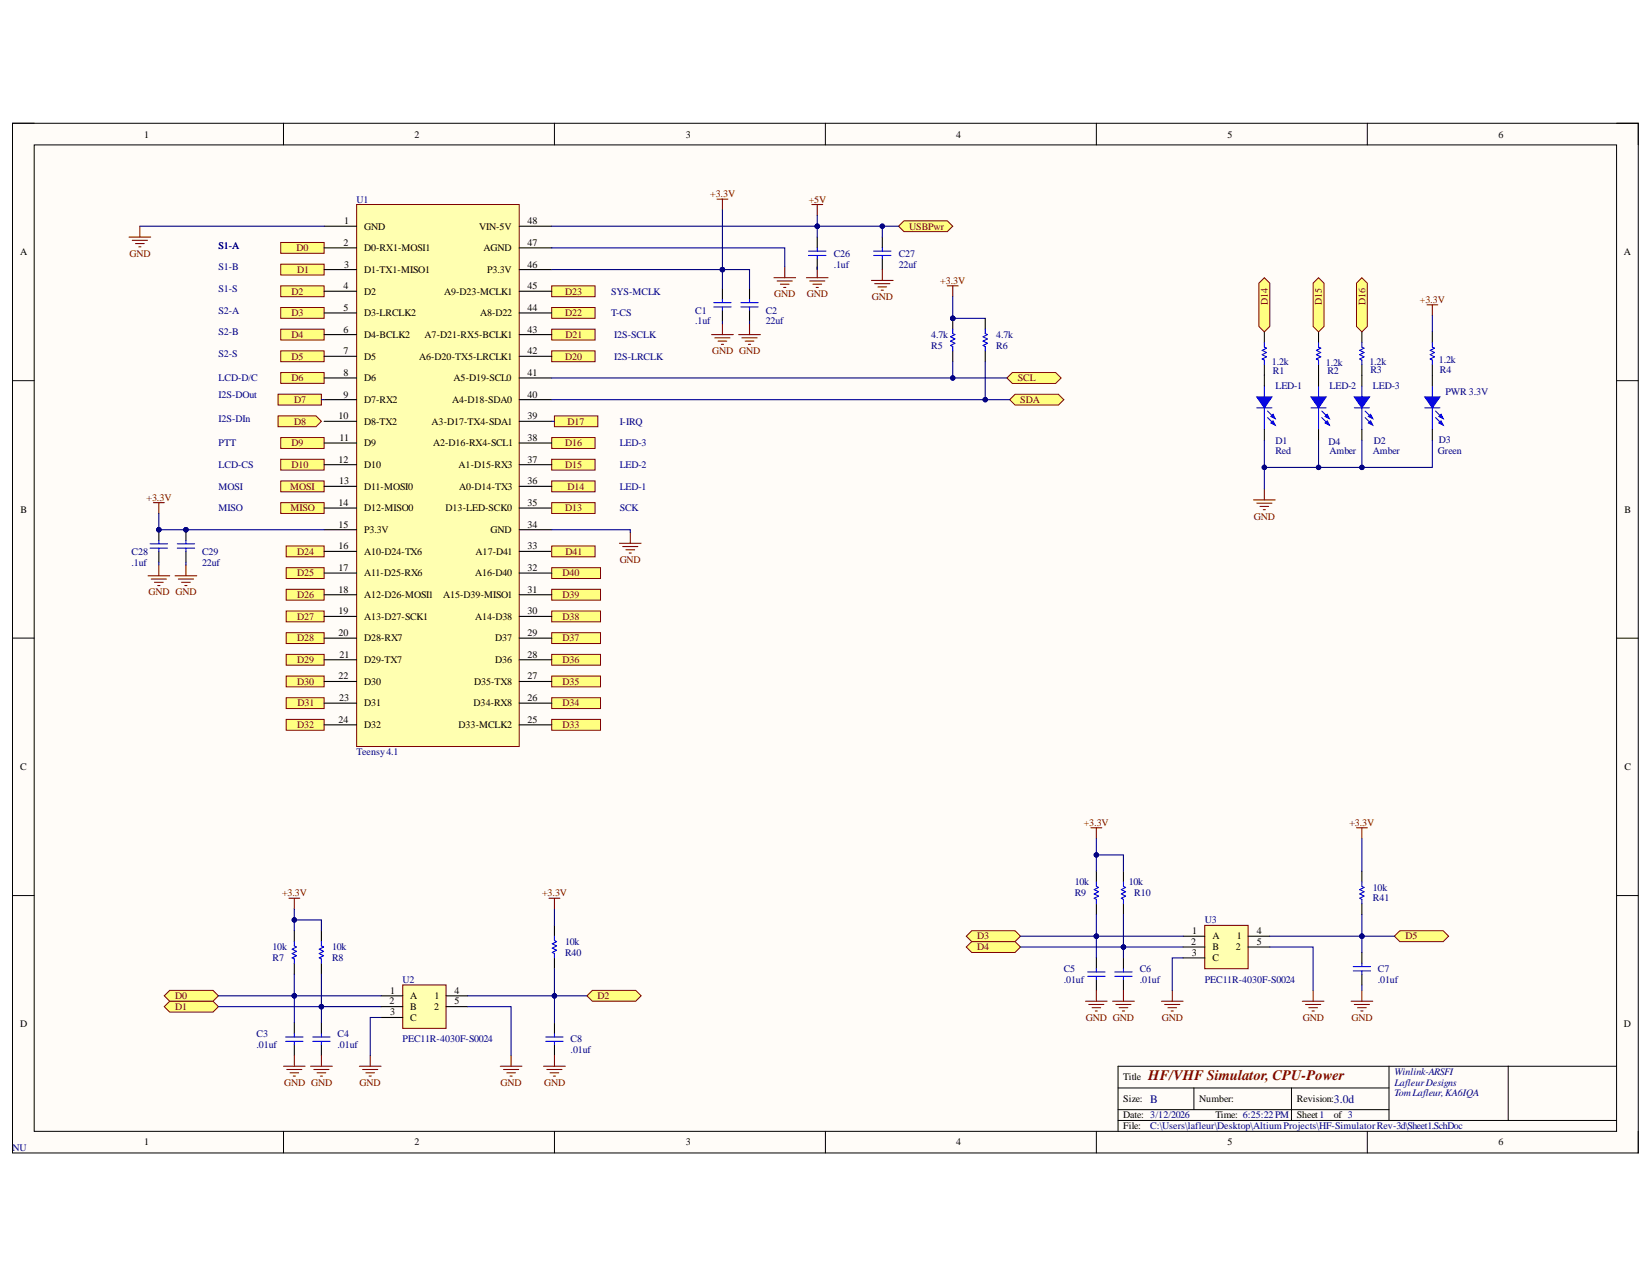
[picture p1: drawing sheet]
<svg xmlns="http://www.w3.org/2000/svg" width="279mm" height="216mm" viewBox="0 0 279 216" stroke-linecap="round" stroke-linejoin="round" font-family="sans-serif">
<defs><g id="words">
<text font-size="2.5" fill="#800000" x="194.2" y="182.7">HF/VHF Simulator, CPU-Power</text>
<g font-size="1.9" fill="#000080">
<text x="194.6" y="186.5">B</text>
<text x="225.6" y="186.5">3.0d</text>
</g>
<g font-size="1.7">
<text x="24.4" y="23.3">1</text>
<text x="70.1" y="23.3">2</text>
<text x="116" y="23.3">3</text>
<text x="161.7" y="23.3">4</text>
<text x="207.6" y="23.3">5</text>
<text x="253.4" y="23.3">6</text>
<text x="58.1" y="41.5">2</text>
<text x="58.2" y="37.9">1</text>
<text x="61.6" y="38.8">GND</text>
<text x="81" y="38.8">VIN-5V</text>
<text x="89.2" y="41.5">47</text>
<text x="89.2" y="37.9">48</text>
<text x="3.4" y="43.1">A</text>
<text x="58.2" y="45.2">3</text>
<text x="61.6" y="42.5">D0-RX1-MOSI1</text>
<text x="61.6" y="46.2">D1-TX1-MISO1</text>
<text x="81.8" y="42.5">AGND</text>
<text x="82.4" y="46.2">P3.3V</text>
<text x="89.2" y="45.2">46</text>
<text x="274.7" y="43.1">A</text>
<text x="58.1" y="48.9">4</text>
<text x="58.1" y="52.5">5</text>
<text x="61.6" y="49.8">D2</text>
<text x="61.6" y="53.5">D3-LRCLK2</text>
<text x="75.1" y="49.8">A9-D23-MCLK1</text>
<text x="81.2" y="53.5">A8-D22</text>
<text x="89.2" y="52.5">44</text>
<text x="89.2" y="48.9">45</text>
<text x="58.1" y="56.2">6</text>
<text x="58.1" y="59.9">7</text>
<text x="61.6" y="57.2">D4-BCLK2</text>
<text x="71.8" y="57.2">A7-D21-RX5-BCLK1</text>
<text x="89.2" y="59.9">42</text>
<text x="89.2" y="56.2">43</text>
<text x="58.1" y="63.5">8</text>
<text x="61.6" y="60.8">D5</text>
<text x="61.6" y="64.4">D6</text>
<text x="70.9" y="60.8">A6-D20-TX5-LRCLK1</text>
<text x="76.7" y="64.4">A5-D19-SCL0</text>
<text x="89.2" y="63.5">41</text>
<text x="57.3" y="70.9">10</text>
<text x="58.1" y="67.2">9</text>
<text x="61.6" y="68.2">D7-RX2</text>
<text x="61.6" y="71.8">D8-TX2</text>
<text x="73" y="71.8">A3-D17-TX4-SDA1</text>
<text x="76.5" y="68.2">A4-D18-SDA0</text>
<text x="89.2" y="70.9">39</text>
<text x="89.2" y="67.2">40</text>
<text x="57.4" y="74.5">11</text>
<text x="61.6" y="75.4">D9</text>
<text x="73.3" y="75.4">A2-D16-RX4-SCL1</text>
<text x="89.2" y="74.5">38</text>
<text x="57.3" y="78.2">12</text>
<text x="57.4" y="81.9">13</text>
<text x="61.6" y="79.2">D10</text>
<text x="61.6" y="82.8">D11-MOSI0</text>
<text x="77.6" y="79.2">A1-D15-RX3</text>
<text x="77.7" y="82.8">A0-D14-TX3</text>
<text x="89.2" y="81.9">36</text>
<text x="89.2" y="78.2">37</text>
<text x="3.5" y="86.7">B</text>
<text x="57.3" y="85.5">14</text>
<text x="57.3" y="89.2">15</text>
<text x="61.6" y="86.4">D12-MISO0</text>
<text x="75.4" y="86.4">D13-LED-SCK0</text>
<text x="89.2" y="89.2">34</text>
<text x="89.2" y="85.5">35</text>
<text x="274.7" y="86.7">B</text>
<text x="57.3" y="92.9">16</text>
<text x="61.6" y="90.2">P3.3V</text>
<text x="61.6" y="93.8">A10-D24-TX6</text>
<text x="80.4" y="93.8">A17-D41</text>
<text x="83" y="90.2">GND</text>
<text x="89.2" y="92.9">33</text>
<text x="57.3" y="96.5">17</text>
<text x="57.3" y="100.2">18</text>
<text x="61.6" y="97.4">A11-D25-RX6</text>
<text x="61.6" y="101.1">A12-D26-MOSI1</text>
<text x="74.9" y="101.1">A15-D39-MISO1</text>
<text x="80.4" y="97.4">A16-D40</text>
<text x="89.2" y="100.2">31</text>
<text x="89.2" y="96.5">32</text>
<text x="57.3" y="103.9">19</text>
<text x="57.3" y="107.5">20</text>
<text x="61.6" y="104.8">A13-D27-SCK1</text>
<text x="80.4" y="104.8">A14-D38</text>
<text x="89.2" y="107.5">29</text>
<text x="89.2" y="103.9">30</text>
<text x="57.4" y="111.2">21</text>
<text x="61.6" y="108.4">D28-RX7</text>
<text x="61.6" y="112.1">D29-TX7</text>
<text x="83.7" y="112.1">D36</text>
<text x="83.7" y="108.4">D37</text>
<text x="89.2" y="111.2">28</text>
<text x="57.3" y="114.8">22</text>
<text x="57.4" y="118.5">23</text>
<text x="61.6" y="115.8">D30</text>
<text x="61.6" y="119.4">D31</text>
<text x="80.1" y="119.4">D34-RX8</text>
<text x="80.2" y="115.8">D35-TX8</text>
<text x="89.2" y="118.5">26</text>
<text x="89.2" y="114.8">27</text>
<text x="57.3" y="122.2">24</text>
<text x="61.6" y="123.1">D32</text>
<text x="77.6" y="123.1">D33-MCLK2</text>
<text x="89.2" y="122.2">25</text>
<text x="3.4" y="130.2">C</text>
<text x="274.7" y="130.2">C</text>
<text x="201.5" y="159.8">2</text>
<text x="201.6" y="161.6">3</text>
<text x="201.7" y="157.9">1</text>
<text x="205" y="158.8">A</text>
<text x="205" y="160.7">B</text>
<text x="209" y="160.7">2</text>
<text x="209.2" y="158.8">1</text>
<text x="212.6" y="157.9">4</text>
<text x="212.6" y="159.8">5</text>
<text x="205" y="162.5">C</text>
<text x="3.4" y="173.7">D</text>
<text x="65.9" y="169.8">2</text>
<text x="66" y="168">1</text>
<text x="66" y="171.7">3</text>
<text x="69.4" y="168.9">A</text>
<text x="69.4" y="170.7">B</text>
<text x="69.4" y="172.6">C</text>
<text x="73.4" y="170.7">2</text>
<text x="73.5" y="168.9">1</text>
<text x="76.9" y="168">4</text>
<text x="76.9" y="169.8">5</text>
<text x="274.7" y="173.7">D</text>
<text x="190" y="182.7">Title</text>
<text x="190" y="186.3">Size:</text>
<text x="190" y="189.1">Date: 3/12/2026</text>
<text x="190" y="190.9">File:</text>
<text x="202.8" y="186.3">Number:</text>
<text x="205.5" y="189.1">Time: 6:25:22 PM</text>
<text x="219.3" y="186.3">Revision:</text>
<text x="219.3" y="189.1">Sheet1</text>
<text x="225.6" y="189.1">of 3</text>
<text x="24.4" y="193.7">1</text>
<text x="70.1" y="193.7">2</text>
<text x="116" y="193.7">3</text>
<text x="161.7" y="193.7">4</text>
<text x="207.6" y="193.7">5</text>
<text x="253.4" y="193.7">6</text>
</g>
<g font-size="1.7" fill="#000080">
<text x="60.3" y="34.3">U1</text>
<text x="37" y="42">S1-A</text>
<text x="37" y="45.7">S1-B</text>
<text x="141" y="43.4">C26</text>
<text x="141" y="45.2">.1uf</text>
<text x="152" y="43.4">C27</text>
<text x="152" y="45.2">22uf</text>
<text x="37" y="53">S2-A</text>
<text x="37" y="49.3">S1-S</text>
<text x="103.4" y="49.8">SYS-MCLK</text>
<text x="103.4" y="53.5">T-CS</text>
<text x="117.6" y="53">C1</text>
<text x="129.5" y="53">C2</text>
<text x="37" y="56.7">S2-B</text>
<text x="103.9" y="57.2">I2S-SCLK</text>
<text x="117.6" y="54.8">.1uf</text>
<text x="129.5" y="54.8">22uf</text>
<text x="157.5" y="58.9">R5</text>
<text x="157.5" y="57.2">4.7k</text>
<text x="168.5" y="58.9">R6</text>
<text x="168.5" y="57.2">4.7k</text>
<text x="37" y="60.3">S2-S</text>
<text x="37" y="64.4">LCD-D/C</text>
<text x="103.9" y="60.8">I2S-LRCLK</text>
<text x="215.1" y="61.7">1.2k</text>
<text x="215.3" y="63.3">R1</text>
<text x="215.7" y="65.8">LED-1</text>
<text x="224.2" y="61.8">1.2k</text>
<text x="224.5" y="63.3">R2</text>
<text x="224.8" y="65.8">LED-2</text>
<text x="231.6" y="61.7">1.2k</text>
<text x="231.8" y="63.1">R3</text>
<text x="232.2" y="65.8">LED-3</text>
<text x="243.4" y="61.4">1.2k</text>
<text x="243.5" y="63.1">R4</text>
<text x="37" y="71.3">I2S-DIn</text>
<text x="37" y="67.2">I2S-DOut</text>
<text x="104.8" y="71.8">I-IRQ</text>
<text x="244.5" y="66.7">PWR 3.3V</text>
<text x="37" y="75.4">PTT</text>
<text x="104.8" y="75.4">LED-3</text>
<text x="215.7" y="75">D1</text>
<text x="215.7" y="76.8">Red</text>
<text x="224.7" y="75.2">D4</text>
<text x="224.8" y="76.8">Amber</text>
<text x="232.2" y="76.8">Amber</text>
<text x="232.4" y="75">D2</text>
<text x="243.2" y="76.8">Green</text>
<text x="243.4" y="74.9">D3</text>
<text x="37" y="79.2">LCD-CS</text>
<text x="37" y="82.8">MOSI</text>
<text x="104.8" y="82.8">LED-1</text>
<text x="104.8" y="79.2">LED-2</text>
<text x="37" y="86.4">MISO</text>
<text x="104.8" y="86.4">SCK</text>
<text x="22.2" y="93.8">C28</text>
<text x="22.2" y="95.7">.1uf</text>
<text x="34.2" y="93.8">C29</text>
<text x="34.2" y="95.7">22uf</text>
<text x="60.3" y="127.7">Teensy4.1</text>
<text x="181.8" y="149.7">10k</text>
<text x="190.9" y="149.7">10k</text>
<text x="181.8" y="151.5">R9</text>
<text x="191.8" y="151.5">R10</text>
<text x="232.2" y="152.4">R41</text>
<text x="232.2" y="150.6">10k</text>
<text x="46.1" y="160.7">10k</text>
<text x="56.2" y="160.7">10k</text>
<text x="95.6" y="161.6">R40</text>
<text x="95.6" y="159.8">10k</text>
<text x="203.8" y="156.1">U3</text>
<text x="46.1" y="162.5">R7</text>
<text x="56.2" y="162.5">R8</text>
<text x="68.1" y="166.2">U2</text>
<text x="179.9" y="164.3">C5</text>
<text x="179.9" y="166.2">.01uf</text>
<text x="192.8" y="164.3">C6</text>
<text x="192.8" y="166.2">.01uf</text>
<text x="203.8" y="166.2">PEC11R-4030F-S0024</text>
<text x="233" y="164.3">C7</text>
<text x="233" y="166.2">.01uf</text>
<text x="43.4" y="175.3">C3</text>
<text x="43.4" y="177.2">.01uf</text>
<text x="57.1" y="175.3">C4</text>
<text x="57.1" y="177.2">.01uf</text>
<text x="68.1" y="176.2">PEC11R-4030F-S0024</text>
<text x="96.5" y="176.2">C8</text>
<text x="96.5" y="178.1">.01uf</text>
<text x="235.8" y="181.7">Winlink-ARSFI</text>
<text x="235.8" y="183.6">LafleurDesigns</text>
<text x="235.8" y="185.4">TomLafleur,KA6IQA</text>
<text x="194.6" y="190.9">C:\Users\lafleur\Desktop\AltiumProjects\HF-SimulatorRev-3d\Sheet1.SchDoc</text>
<text x="2.1" y="194.6">NU</text>
</g>
<g font-size="1.7" fill="#800000">
<text x="120.1" y="33.3">+3.3V</text>
<text x="136.8" y="34.3">+5V</text>
<text x="153.8" y="38.8">USBPwr</text>
<text x="21.9" y="43.4">GND</text>
<text x="50.2" y="42.5">D0</text>
<text x="50.2" y="46.2">D1</text>
<text x="159" y="48">+3.3V</text>
<text x="49.3" y="49.8">D2</text>
<text x="49.3" y="53.5">D3</text>
<text x="95.6" y="49.8">D23</text>
<text x="95.6" y="53.5">D22</text>
<text x="130.9" y="50.2">GND</text>
<text x="136.4" y="50.2">GND</text>
<text x="147.4" y="50.7">GND</text>
<text x="214.4" y="51.6" transform="rotate(-90 214.4 51.6)">D14</text>
<text x="223.6" y="51.5" transform="rotate(-90 223.6 51.5)">D15</text>
<text x="230.9" y="51.6" transform="rotate(-90 230.9 51.6)">D16</text>
<text x="240.1" y="51.2">+3.3V</text>
<text x="49.3" y="57.2">D4</text>
<text x="95.7" y="57.2">D21</text>
<text x="120.5" y="59.9">GND GND</text>
<text x="49.3" y="64.4">D6</text>
<text x="49.3" y="60.8">D5</text>
<text x="95.6" y="60.8">D20</text>
<text x="172.1" y="64.4">SCL</text>
<text x="49.7" y="68.2">D7</text>
<text x="49.7" y="71.8">D8</text>
<text x="96" y="71.8">D17</text>
<text x="172.6" y="68.2">SDA</text>
<text x="49.3" y="75.4">D9</text>
<text x="95.6" y="75.4">D16</text>
<text x="49.1" y="82.8">MOSI</text>
<text x="49.3" y="79.2">D10</text>
<text x="95.6" y="79.2">D15</text>
<text x="96" y="82.8">D14</text>
<text x="24.8" y="84.7">+3.3V</text>
<text x="49.1" y="86.4">MISO</text>
<text x="95.6" y="86.4">D13</text>
<text x="212.1" y="87.9">GND</text>
<text x="50.2" y="93.8">D24</text>
<text x="95.7" y="93.8">D41</text>
<text x="104.8" y="95.1">GND</text>
<text x="25.1" y="100.6">GND GND</text>
<text x="50.2" y="97.4">D25</text>
<text x="50.2" y="101.1">D26</text>
<text x="95.2" y="97.4">D40</text>
<text x="95.2" y="101.1">D39</text>
<text x="50.2" y="104.8">D27</text>
<text x="95.2" y="104.8">D38</text>
<text x="50.2" y="112.1">D29</text>
<text x="50.2" y="108.4">D28</text>
<text x="95.2" y="108.4">D37</text>
<text x="95.2" y="112.1">D36</text>
<text x="50.2" y="115.8">D30</text>
<text x="50.3" y="119.4">D31</text>
<text x="95.2" y="119.4">D34</text>
<text x="95.2" y="115.8">D35</text>
<text x="50.2" y="123.1">D32</text>
<text x="95.2" y="123.1">D33</text>
<text x="183.3" y="139.6">+3.3V</text>
<text x="228.2" y="139.6">+3.3V</text>
<text x="47.7" y="151.5">+3.3V</text>
<text x="91.7" y="151.5">+3.3V</text>
<text x="165.3" y="158.8">D3</text>
<text x="165.3" y="160.7">D4</text>
<text x="237.7" y="158.8">D5</text>
<text x="29.6" y="170.7">D1</text>
<text x="29.6" y="168.9">D0</text>
<text x="101.1" y="168.9">D2</text>
<text x="183.6" y="172.6">GND GND</text>
<text x="196.5" y="172.6">GND</text>
<text x="220.4" y="172.6">GND</text>
<text x="228.6" y="172.6">GND</text>
<text x="48" y="183.6">GND GND</text>
<text x="60.8" y="183.6">GND</text>
<text x="84.7" y="183.6">GND</text>
<text x="92" y="183.6">GND</text>
</g>
</g></defs>
<path d="M2.1 20.8h275v174.1h-275z" fill-rule="evenodd" fill="#fffcf8"/>
<path d="M2.1 20.8h275v174.1h-275z" fill="none" stroke="#000" stroke-width=".17"/>
<path d="M5.8 24.5h267.6v166.8h-267.6z" fill-rule="evenodd" fill="#fffcf8"/>
<g fill="none" stroke="#000" stroke-width=".17">
<path d="M2.1 20.8h3.7M5.8 24.5h267.6v166.8h-267.6zM47.9 20.8v3.7M93.8 20.8v3.7M139.6 20.8v3.7M185.4 20.8v3.7M231.3 20.8v3.7M273.4 20.8h3.7v3.7M2.1 64.4h3.7M273.4 64.4h3.7M2.1 107.9h3.7M273.4 107.9h3.7"/>
<path d="M2.1 151.4h3.7M273.4 151.4h3.7M48 191.3v3.6M93.8 191.3v3.6M139.6 191.3v3.6M185.4 191.3v3.6M189.1 183.9h45.8M189.1 189.4h84.3M189.1 187.6h45.8M201.9 183.9v3.7M218.4 183.9v5.5M231.3 191.3v3.6"/>
<path d="M234.9 180.3v9.1M255.1 180.3v9.1M273.4 180.3h-84.3v11M277.1 191.3v3.6"/>
</g>
<path d="M68.1 166.5h7.3v7.4h-7.3z" fill-rule="evenodd" fill="#ffffb0"/>
<path d="M68.1 166.5h7.3v7.4h-7.3z" fill="none" stroke="#800000" stroke-width=".18"/>
<path d="M64.4 168.4h3.7M64.4 170.2h3.7M64.4 172h3.7M75.4 168.4h3.7M75.4 170.2h3.7" fill="none" stroke="#000" stroke-width=".19"/>
<path d="M203.8 156.5h7.3v7.3h-7.3z" fill-rule="evenodd" fill="#ffffb0"/>
<path d="M203.8 156.5h7.3v7.3h-7.3z" fill="none" stroke="#800000" stroke-width=".18"/>
<path d="M200.1 158.3h3.7M211.1 158.3h3.7M200.1 160.1h3.7M200.1 162h3.7M211.1 160.1h3.7" fill="none" stroke="#000" stroke-width=".18"/>
<path d="M212.6 68.9h2.5M213.8 65.3v1.8M213.8 68.9v3.7" fill="none" stroke="#00f" stroke-width=".18"/>
<path d="M212.6 67.1h2.5l-1.3 1.8z" fill-rule="evenodd" fill="#00f"/>
<path d="M212.6 67.1h2.5l-1.3 1.8z" fill="none" stroke="#00f" stroke-width=".18"/>
<path d="M214.9 71.5l.4-.4 .4 .8z" fill-rule="evenodd" fill="#00f"/>
<path d="M214.9 71.5l.4-.4 .4 .8z" fill="none" stroke="#00f" stroke-width=".18"/>
<path d="M214.9 70.4l.4-.4 .4 .8z" fill-rule="evenodd" fill="#00f"/>
<path d="M213.8 57.9v.8l.4 .2-.7 .3 .7 .4-.7 .4 .7 .3-.7 .4 .3 .2v.7M214.4 69.5l1.1 1.1M214.4 70.6l1.1 1.1M214.9 70.4l.4-.4 .4 .8z" fill="none" stroke="#00f" stroke-width=".18"/>
<path d="M213.8 56.1v1.8M213.8 61.6v3.7M213.8 72.6v1.8" fill="none" stroke="#000" stroke-width=".18"/>
<path d="M212 84.5h3.7M212.6 85.1h2.5M213.1 85.6h1.5M213.7 86.2h.3M213.8 82.7v1.8" fill="none" stroke="#800000" stroke-width=".18"/>
<path d="M212.9 47.9l.9-.9 1 .9v7.3l-1 .9-.9-.9z" fill-rule="evenodd" fill="#ffff80"/>
<path d="M212.9 47.9l.9-.9 1 .9v7.3l-1 .9-.9-.9z" fill="none" stroke="#800000" stroke-width=".17"/>
<path d="M241 68.9h2.5M242.2 65.3v1.8M242.2 68.9v3.7" fill="none" stroke="#00f" stroke-width=".18"/>
<path d="M241 67.1h2.5l-1.3 1.8z" fill-rule="evenodd" fill="#00f"/>
<path d="M241 67.1h2.5l-1.3 1.8z" fill="none" stroke="#00f" stroke-width=".18"/>
<path d="M243.3 71.5l.4-.4 .4 .8z" fill-rule="evenodd" fill="#00f"/>
<path d="M243.3 71.5l.4-.4 .4 .8z" fill="none" stroke="#00f" stroke-width=".18"/>
<path d="M243.3 70.4l.4-.4 .4 .8z" fill-rule="evenodd" fill="#00f"/>
<path d="M242.2 57.9v.8l.4 .2-.7 .3 .7 .4-.7 .4 .7 .3-.7 .4 .3 .2v.7M229.1 68.9h2.5M230.3 65.3v1.8M230.3 68.9v3.7M242.8 69.5l1.1 1.1M242.8 70.6l1.1 1.1M243.3 70.4l.4-.4 .4 .8z" fill="none" stroke="#00f" stroke-width=".18"/>
<path d="M242.2 56.1v1.8M242.2 61.6v3.7M242.2 72.6v1.8" fill="none" stroke="#000" stroke-width=".18"/>
<path d="M241.3 51.5h1.9M242.2 51.5v1.9" fill="none" stroke="#800000" stroke-width=".18"/>
<path d="M229.1 67.1h2.5l-1.3 1.8z" fill-rule="evenodd" fill="#00f"/>
<path d="M229.1 67.1h2.5l-1.3 1.8z" fill="none" stroke="#00f" stroke-width=".18"/>
<path d="M231.4 71.5l.4-.4 .4 .8z" fill-rule="evenodd" fill="#00f"/>
<path d="M231.4 71.5l.4-.4 .4 .8z" fill="none" stroke="#00f" stroke-width=".18"/>
<path d="M231.4 70.4l.4-.4 .4 .8z" fill-rule="evenodd" fill="#00f"/>
<path d="M221.7 68.9h2.6M223 65.3v1.8M223 68.9v3.7M230.9 69.5l1.1 1.1M230.9 70.6l1.1 1.1M231.4 70.4l.4-.4 .4 .8z" fill="none" stroke="#00f" stroke-width=".18"/>
<path d="M230.3 63.4v1.9M230.3 72.6v1.8" fill="none" stroke="#000" stroke-width=".18"/>
<path d="M221.7 67.1h2.6l-1.3 1.8z" fill-rule="evenodd" fill="#00f"/>
<path d="M221.7 67.1h2.6l-1.3 1.8z" fill="none" stroke="#00f" stroke-width=".18"/>
<path d="M224.1 71.5l.4-.4 .3 .8z" fill-rule="evenodd" fill="#00f"/>
<path d="M224.1 71.5l.4-.4 .3 .8z" fill="none" stroke="#00f" stroke-width=".18"/>
<path d="M224.1 70.4l.4-.4 .3 .8z" fill-rule="evenodd" fill="#00f"/>
<path d="M223 57.9v.8l.4 .2-.8 .3 .8 .4-.8 .4 .8 .3-.8 .4 .4 .2v.7M230.3 57.9v.8l.4 .2-.7 .3 .7 .4-.7 .4 .7 .3-.7 .4 .3 .2v.7M223.6 69.5l1.1 1.1M223.6 70.6l1.1 1.1M224.1 70.4l.4-.4 .3 .8z" fill="none" stroke="#00f" stroke-width=".18"/>
<path d="M223 56.1v1.8M230.3 56.1v1.8M223 61.6v3.7M223 72.6v1.8M230.3 61.6v1.8" fill="none" stroke="#000" stroke-width=".18"/>
<path d="M222.1 47.9l.9-.9 .9 .9v7.3l-.9 .9-.9-.9z" fill-rule="evenodd" fill="#ffff80"/>
<path d="M222.1 47.9l.9-.9 .9 .9v7.3l-.9 .9-.9-.9z" fill="none" stroke="#800000" stroke-width=".17"/>
<path d="M230.3 47l1 .9v7.3l-1 .9-.9-.9v-7.3z" fill-rule="evenodd" fill="#ffff80"/>
<path d="M230.3 47l1 .9v7.3l-1 .9-.9-.9v-7.3z" fill="none" stroke="#800000" stroke-width=".17"/>
<path d="M171.2 63h7.4l.9 .9-.9 .9h-7.4l-.9-.9z" fill-rule="evenodd" fill="#ffff80"/>
<path d="M171.2 63h7.4l.9 .9-.9 .9h-7.4l-.9-.9z" fill="none" stroke="#800000" stroke-width=".17"/>
<path d="M170.8 67.6l.9-.9h7.3l.9 .9-.9 .9h-7.3z" fill-rule="evenodd" fill="#ffff80"/>
<path d="M170.8 67.6l.9-.9h7.3l.9 .9-.9 .9h-7.3z" fill="none" stroke="#800000" stroke-width=".17"/>
<path d="M27.8 170.2l.9-.9h7.3l.9 .9-.9 .9h-7.3z" fill-rule="evenodd" fill="#ffff80"/>
<path d="M27.8 170.2l.9-.9h7.3l.9 .9-.9 .9h-7.3z" fill="none" stroke="#800000" stroke-width=".17"/>
<path d="M99.3 168.4l.9-1h7.3l.9 1-.9 .9h-7.3z" fill-rule="evenodd" fill="#ffff80"/>
<path d="M99.3 168.4l.9-1h7.3l.9 1-.9 .9h-7.3z" fill="none" stroke="#800000" stroke-width=".17"/>
<path d="M164.3 157.4h7.4l.9 .9-.9 .9h-7.4l-.9-.9z" fill-rule="evenodd" fill="#ffff80"/>
<path d="M164.3 157.4h7.4l.9 .9-.9 .9h-7.4l-.9-.9z" fill="none" stroke="#800000" stroke-width=".17"/>
<path d="M28.7 167.4h7.3l.9 1-.9 .9h-7.3l-.9-.9z" fill-rule="evenodd" fill="#ffff80"/>
<path d="M28.7 167.4h7.3l.9 1-.9 .9h-7.3l-.9-.9z" fill="none" stroke="#800000" stroke-width=".17"/>
<g fill="none" stroke="#800000" stroke-width=".18">
<path d="M62.6 178.4v1.9M86.4 178.4v1.9M196.4 169.3h3.7M197 169.8h2.5M197.5 170.4h1.5M198.1 170.9h.3M198.3 167.4v1.9M220.3 169.3h3.6M220.8 169.8h2.6M221.4 170.4h1.4M221.9 170.9h.4M222.1 167.4v1.9"/>
<path d="M60.8 180.3h3.6M61.3 180.8h2.6M61.9 181.4h1.4M62.4 181.9h.4M84.6 180.3h3.7M85.2 180.8h2.5M85.7 181.4h1.5M86.3 181.9h.3"/>
</g>
<path d="M163.4 160.1l.9-.9h7.4l.9 .9-.9 .9h-7.4z" fill-rule="evenodd" fill="#ffff80"/>
<path d="M163.4 160.1l.9-.9h7.4l.9 .9-.9 .9h-7.4z" fill="none" stroke="#800000" stroke-width=".17"/>
<path d="M235.8 158.3l.9-.9h7.4l.9 .9-.9 .9h-7.4z" fill-rule="evenodd" fill="#ffff80"/>
<path d="M235.8 158.3l.9-.9h7.4l.9 .9-.9 .9h-7.4z" fill="none" stroke="#800000" stroke-width=".17"/>
<g fill="none" stroke="#000" stroke-width=".18">
<path d="M185.4 147.3v1.8M185.4 152.8v1.8M190 147.3v1.8M190 152.8v1.8M49.8 172.9v1.9M49.8 176.6v1.8M54.4 172.9v1.9M54.4 176.6v1.8M93.8 172.9v1.9M93.8 176.6v1.8M185.4 162v1.8M185.4 165.6v1.8"/>
<path d="M190 162v1.8M190 165.6v1.8M230.3 161v1.9M230.3 164.7v1.8"/>
</g>
<g fill="none" stroke="#00f" stroke-width=".18">
<path d="M185.4 149.1v.8l.4 .1-.7 .4 .7 .4-.7 .3 .7 .4-.7 .4 .3 .2v.7M190 149.1v.8l.4 .1-.8 .4 .8 .4-.8 .3 .8 .4-.8 .4 .4 .2v.7M48.3 176.1h2.9M48.3 175.3h2.9M49.8 174.8v.5M49.8 176.1v.5M52.9 176.1h2.9M52.9 175.3h2.9M54.4 174.8v.5M54.4 176.1v.5M92.3 176.1h2.9M92.3 175.3h2.9"/>
<path d="M93.8 174.8v.5M93.8 176.1v.5M184 165.1h2.9M184 164.3h2.9M185.4 163.8v.5M185.4 165.1v.5M188.5 165.1h3M188.5 164.3h3M190 163.8v.5M190 165.1v.5M228.9 164.1h2.9M228.9 163.4h2.9"/>
<path d="M230.3 162.9v.5M230.3 164.1v.6"/>
</g>
<g fill="none" stroke="#800000" stroke-width=".18">
<path d="M184.5 140h1.8M185.4 140v1.8M49.8 178.4v1.9M54.4 178.4v1.9M93.8 178.4v1.9M183.6 169.3h3.7M184.1 169.8h2.6M184.7 170.4h1.5M185.2 170.9h.4M185.4 167.4v1.9M188.2 169.3h3.6M188.7 169.8h2.6"/>
<path d="M189.3 170.4h1.4M189.8 170.9h.4M190 167.4v1.9M228.5 169.3h3.7M229.1 169.8h2.5M229.6 170.4h1.5M230.2 170.9h.3M230.3 167.4v1.9M48 180.3h3.6M48.5 180.8h2.6M49.1 181.4h1.4M49.6 181.9h.4"/>
<path d="M52.5 180.3h3.7M53.1 180.8h2.5M53.6 181.4h1.5M54.2 181.9h.3M91.9 180.3h3.7M92.5 180.8h2.6M93 181.4h1.5M93.6 181.9h.4"/>
</g>
<path d="M49.8 157.4v1.8M49.8 162.9v1.8" fill="none" stroke="#000" stroke-width=".19"/>
<path d="M49.8 159.2v.7l.3 .2-.7 .4 .7 .3-.7 .4 .7 .4-.7 .3 .4 .2v.8" fill="none" stroke="#00f" stroke-width=".19"/>
<path d="M48.9 151.9h1.8M49.8 151.9v1.8" fill="none" stroke="#800000" stroke-width=".19"/>
<circle cx="161.1" cy="53.8" r=".37" fill="#000080"/>
<circle cx="161.1" cy="53.8" r=".37" fill="none" stroke="#000080" stroke-width=".17"/>
<path d="M161.1 53.8v1.9M161.1 59.3v1.9" fill="none" stroke="#000" stroke-width=".19"/>
<circle cx="161.1" cy="53.8" r=".37" fill="#000080"/>
<circle cx="161.1" cy="53.8" r=".37" fill="none" stroke="#000080" stroke-width=".17"/>
<path d="M161.1 55.7v.7l.4 .2-.7 .3 .7 .4-.7 .4 .7 .3-.7 .4 .3 .2v.7M166.6 55.7v.7l.4 .2-.7 .3 .7 .4-.7 .4 .7 .3-.7 .4 .3 .2v.7" fill="none" stroke="#00f" stroke-width=".19"/>
<path d="M166.6 53.8v1.9M166.6 59.3v1.9" fill="none" stroke="#000" stroke-width=".19"/>
<path d="M160.2 48.3h1.9M161.1 48.3v1.9" fill="none" stroke="#800000" stroke-width=".19"/>
<path d="M152 38.2l.9-.9h7.3l.9 .9-.9 1h-7.3z" fill-rule="evenodd" fill="#ffff80"/>
<path d="M152 38.2l.9-.9h7.3l.9 .9-.9 1h-7.3z" fill="none" stroke="#800000" stroke-width=".17"/>
<path d="M54.4 157.4v1.8M93.8 156.4v1.9M54.4 162.9v1.8M93.8 161.9v1.9" fill="none" stroke="#000" stroke-width=".19"/>
<path d="M54.4 159.2v.7l.3 .2-.7 .4 .7 .3-.7 .4 .7 .4-.7 .3 .4 .2v.8M93.8 158.3v.7l.3 .2-.7 .4 .7 .3-.7 .4 .7 .4-.7 .3 .4 .2v.7" fill="none" stroke="#00f" stroke-width=".19"/>
<path d="M230.3 147.3v1.8M230.3 152.8v1.8" fill="none" stroke="#000" stroke-width=".18"/>
<path d="M230.3 149.1v.8l.4 .1-.7 .4 .7 .4-.7 .3 .7 .4-.7 .4 .3 .2v.7" fill="none" stroke="#00f" stroke-width=".18"/>
<path d="M23.7 38.2v1.9M21.8 40.1h3.7M22.4 40.6h2.5M22.9 41.2h1.5M23.5 41.7h.3M92.9 151.9h1.8M93.8 151.9v1.8" fill="none" stroke="#800000" stroke-width=".19"/>
<path d="M229.4 140h1.9M230.3 140v1.8" fill="none" stroke="#800000" stroke-width=".18"/>
<path d="M48.4 96h6.4v1.8h-6.4z" fill-rule="evenodd" fill="#ffff80"/>
<path d="M48.4 96h6.4v1.8h-6.4z" fill="none" stroke="#800000" stroke-width=".17"/>
<path d="M48.4 99.6h6.4v1.9h-6.4z" fill-rule="evenodd" fill="#ffff80"/>
<path d="M48.4 99.6h6.4v1.9h-6.4z" fill="none" stroke="#800000" stroke-width=".17"/>
<path d="M48.4 92.3h6.4v1.8h-6.4z" fill-rule="evenodd" fill="#ffff80"/>
<path d="M48.4 92.3h6.4v1.8h-6.4z" fill="none" stroke="#800000" stroke-width=".17"/>
<path d="M47.5 48.3h7.3v1.9h-7.3z" fill-rule="evenodd" fill="#ffff80"/>
<path d="M47.5 48.3h7.3v1.9h-7.3z" fill="none" stroke="#800000" stroke-width=".17"/>
<path d="M47.5 63h7.3v1.8h-7.3z" fill-rule="evenodd" fill="#ffff80"/>
<path d="M47.5 63h7.3v1.8h-7.3z" fill="none" stroke="#800000" stroke-width=".17"/>
<path d="M48.4 110.6h6.4v1.9h-6.4z" fill-rule="evenodd" fill="#ffff80"/>
<path d="M48.4 110.6h6.4v1.9h-6.4z" fill="none" stroke="#800000" stroke-width=".17"/>
<path d="M48.4 114.3h6.4v1.8h-6.4z" fill-rule="evenodd" fill="#ffff80"/>
<path d="M48.4 114.3h6.4v1.8h-6.4z" fill="none" stroke="#800000" stroke-width=".17"/>
<path d="M137.3 34.6h1.8M138.2 34.6v1.8" fill="none" stroke="#800000" stroke-width=".19"/>
<path d="M93.3 96h8.3v1.8h-8.3z" fill-rule="evenodd" fill="#ffff80"/>
<path d="M93.3 96h8.3v1.8h-8.3z" fill="none" stroke="#800000" stroke-width=".17"/>
<path d="M93.3 74h7.3v1.8h-7.3z" fill-rule="evenodd" fill="#ffff80"/>
<path d="M93.3 74h7.3v1.8h-7.3z" fill="none" stroke="#800000" stroke-width=".17"/>
<path d="M138.2 40.1v1.8M138.2 43.7v1.9" fill="none" stroke="#000" stroke-width=".19"/>
<path d="M136.8 43.2h2.9M136.8 42.5h2.9M138.2 41.9v.6M138.2 43.2v.5" fill="none" stroke="#00f" stroke-width=".19"/>
<path d="M136.4 47h3.7M136.9 47.5h2.6M137.5 48.1h1.5M138 48.6h.4M138.2 45.1v1.9" fill="none" stroke="#800000" stroke-width=".19"/>
<path d="M47.5 41h7.3v1.8h-7.3z" fill-rule="evenodd" fill="#ffff80"/>
<path d="M47.5 41h7.3v1.8h-7.3z" fill="none" stroke="#800000" stroke-width=".17"/>
<path d="M47.5 44.7h7.3v1.8h-7.3z" fill-rule="evenodd" fill="#ffff80"/>
<path d="M47.5 44.7h7.3v1.8h-7.3z" fill="none" stroke="#800000" stroke-width=".17"/>
<path d="M48.4 107h6.4v1.8h-6.4z" fill-rule="evenodd" fill="#ffff80"/>
<path d="M48.4 107h6.4v1.8h-6.4z" fill="none" stroke="#800000" stroke-width=".17"/>
<path d="M47.5 81.3h7.3v1.8h-7.3z" fill-rule="evenodd" fill="#ffff80"/>
<path d="M47.5 81.3h7.3v1.8h-7.3z" fill="none" stroke="#800000" stroke-width=".17"/>
<path d="M47.5 55.7h7.3v1.8h-7.3z" fill-rule="evenodd" fill="#ffff80"/>
<path d="M47.5 55.7h7.3v1.8h-7.3z" fill="none" stroke="#800000" stroke-width=".17"/>
<path d="M47.5 52h7.3v1.8h-7.3z" fill-rule="evenodd" fill="#ffff80"/>
<path d="M47.5 52h7.3v1.8h-7.3z" fill="none" stroke="#800000" stroke-width=".17"/>
<path d="M93.3 118h8.3v1.8h-8.3z" fill-rule="evenodd" fill="#ffff80"/>
<path d="M93.3 118h8.3v1.8h-8.3z" fill="none" stroke="#800000" stroke-width=".17"/>
<path d="M93.3 121.6h8.3v1.9h-8.3z" fill-rule="evenodd" fill="#ffff80"/>
<path d="M93.3 121.6h8.3v1.9h-8.3z" fill="none" stroke="#800000" stroke-width=".17"/>
<path d="M47.5 85h7.3v1.8h-7.3z" fill-rule="evenodd" fill="#ffff80"/>
<path d="M47.5 85h7.3v1.8h-7.3z" fill="none" stroke="#800000" stroke-width=".17"/>
<path d="M93.3 81.3h7.3v1.8h-7.3z" fill-rule="evenodd" fill="#ffff80"/>
<path d="M93.3 81.3h7.3v1.8h-7.3z" fill="none" stroke="#800000" stroke-width=".17"/>
<path d="M48.4 103.3h6.4v1.8h-6.4z" fill-rule="evenodd" fill="#ffff80"/>
<path d="M48.4 103.3h6.4v1.8h-6.4z" fill="none" stroke="#800000" stroke-width=".17"/>
<path d="M47.5 74h7.3v1.8h-7.3z" fill-rule="evenodd" fill="#ffff80"/>
<path d="M47.5 74h7.3v1.8h-7.3z" fill="none" stroke="#800000" stroke-width=".17"/>
<path d="M47.5 77.6h7.3v1.9h-7.3z" fill-rule="evenodd" fill="#ffff80"/>
<path d="M47.5 77.6h7.3v1.9h-7.3z" fill="none" stroke="#800000" stroke-width=".17"/>
<path d="M93.3 99.6h8.3v1.9h-8.3z" fill-rule="evenodd" fill="#ffff80"/>
<path d="M93.3 99.6h8.3v1.9h-8.3z" fill="none" stroke="#800000" stroke-width=".17"/>
<path d="M93.3 48.3h7.3v1.9h-7.3z" fill-rule="evenodd" fill="#ffff80"/>
<path d="M93.3 48.3h7.3v1.9h-7.3z" fill="none" stroke="#800000" stroke-width=".17"/>
<path d="M93.3 52h7.3v1.8h-7.3z" fill-rule="evenodd" fill="#ffff80"/>
<path d="M93.3 52h7.3v1.8h-7.3z" fill="none" stroke="#800000" stroke-width=".17"/>
<path d="M93.3 55.7h7.3v1.8h-7.3z" fill-rule="evenodd" fill="#ffff80"/>
<path d="M93.3 55.7h7.3v1.8h-7.3z" fill="none" stroke="#800000" stroke-width=".17"/>
<path d="M93.3 59.3h7.3v1.9h-7.3z" fill-rule="evenodd" fill="#ffff80"/>
<path d="M93.3 59.3h7.3v1.9h-7.3z" fill="none" stroke="#800000" stroke-width=".17"/>
<path d="M93.3 103.3h8.3v1.8h-8.3z" fill-rule="evenodd" fill="#ffff80"/>
<path d="M93.3 103.3h8.3v1.8h-8.3z" fill="none" stroke="#800000" stroke-width=".17"/>
<path d="M93.3 107h8.3v1.8h-8.3z" fill-rule="evenodd" fill="#ffff80"/>
<path d="M93.3 107h8.3v1.8h-8.3z" fill="none" stroke="#800000" stroke-width=".17"/>
<path d="M93.3 110.6h8.3v1.9h-8.3z" fill-rule="evenodd" fill="#ffff80"/>
<path d="M93.3 110.6h8.3v1.9h-8.3z" fill="none" stroke="#800000" stroke-width=".17"/>
<path d="M48.4 118h6.4v1.8h-6.4z" fill-rule="evenodd" fill="#ffff80"/>
<path d="M48.4 118h6.4v1.8h-6.4z" fill="none" stroke="#800000" stroke-width=".17"/>
<path d="M47.5 59.3h7.3v1.9h-7.3z" fill-rule="evenodd" fill="#ffff80"/>
<path d="M47.5 59.3h7.3v1.9h-7.3z" fill="none" stroke="#800000" stroke-width=".17"/>
<path d="M47 66.7h7.4v1.8h-7.4z" fill-rule="evenodd" fill="#ffff80"/>
<path d="M47 66.7h7.4v1.8h-7.4z" fill="none" stroke="#800000" stroke-width=".17"/>
<path d="M47 70.3h6.4l1 .9-1 .9h-6.4z" fill-rule="evenodd" fill="#ffff80"/>
<path d="M47 70.3h6.4l1 .9-1 .9h-6.4z" fill="none" stroke="#800000" stroke-width=".17"/>
<path d="M93.3 77.6h7.3v1.9h-7.3z" fill-rule="evenodd" fill="#ffff80"/>
<path d="M93.3 77.6h7.3v1.9h-7.3z" fill="none" stroke="#800000" stroke-width=".17"/>
<path d="M93.8 70.3h7.3v1.8h-7.3z" fill-rule="evenodd" fill="#ffff80"/>
<path d="M93.8 70.3h7.3v1.8h-7.3z" fill="none" stroke="#800000" stroke-width=".17"/>
<path d="M93.3 114.3h8.3v1.8h-8.3z" fill-rule="evenodd" fill="#ffff80"/>
<path d="M93.3 114.3h8.3v1.8h-8.3z" fill="none" stroke="#800000" stroke-width=".17"/>
<path d="M48.4 121.6h6.4v1.9h-6.4z" fill-rule="evenodd" fill="#ffff80"/>
<path d="M48.4 121.6h6.4v1.9h-6.4z" fill="none" stroke="#800000" stroke-width=".17"/>
<path d="M149.2 40.1v1.8M149.2 43.7v1.9" fill="none" stroke="#000" stroke-width=".19"/>
<path d="M147.8 43.2h2.9M147.8 42.5h2.9M149.2 41.9v.6M149.2 43.2v.5" fill="none" stroke="#00f" stroke-width=".19"/>
<path d="M147.4 47.4h3.7M147.9 48h2.6M148.5 48.5h1.5M149 49.1h.4M149.2 45.6v1.8" fill="none" stroke="#800000" stroke-width=".19"/>
<path d="M60.3 34.6h27.5v91.6h-27.5z" fill-rule="evenodd" fill="#ffffb0"/>
<path d="M60.3 34.6h27.5v91.6h-27.5z" fill="none" stroke="#800000" stroke-width=".17"/>
<g fill="none" stroke="#000" stroke-width=".19">
<path d="M54.8 38.2h5.5M87.8 38.2h5.5M54.8 41.9h5.5M54.8 45.6h5.5M54.8 49.2h5.5M54.8 52.9h5.5M54.8 56.6h5.5M87.8 41.9h5.5M87.8 45.6h5.5M87.8 49.2h5.5M87.8 52.9h5.5M87.8 56.6h5.5"/>
<path d="M122.2 48.8v1.8M122.2 52.4v1.9M126.8 48.8v1.8M126.8 52.4v1.9M54.8 60.2h5.5M54.8 63.9h5.5M54.8 67.6h5.5M54.8 71.2h5.5M54.8 74.9h5.5M54.8 78.6h5.5M87.8 60.2h5.5M87.8 63.9h5.5"/>
<path d="M87.8 67.6h5.5M87.8 71.2h5.5M87.8 74.9h5.5M87.8 78.6h5.5M54.8 82.2h5.5M54.8 85.9h5.5M54.8 89.6h5.5M54.8 93.2h5.5M54.8 96.9h5.5M87.8 82.2h5.5M87.8 85.9h5.5M87.8 89.6h5.5"/>
<path d="M87.8 93.2h5.5M87.8 96.9h5.5M54.8 100.6h5.5M54.8 104.2h5.5M54.8 107.9h5.5M54.8 111.5h5.5M54.8 115.2h5.5M54.8 118.9h5.5M87.8 100.6h5.5M87.8 104.2h5.5M87.8 107.9h5.5M87.8 111.5h5.5"/>
<path d="M87.8 115.2h5.5M87.8 118.9h5.5M54.8 122.5h5.5M87.8 122.5h5.5"/>
</g>
<g fill="none" stroke="#800000" stroke-width=".19">
<path d="M121.3 33.7h1.8M122.2 33.7v1.8M120.4 56.6h3.6M120.9 57.1h2.6M121.5 57.7h1.4M122 58.2h.4M122.2 54.7v1.9M124.9 56.6h3.7M125.5 57.1h2.5M126 57.7h1.5M126.6 58.2h.3M126.8 54.7v1.9"/>
<path d="M130.9 47h3.7M131.4 47.5h2.6M132 48.1h1.5M132.5 48.6h.4M132.7 45.1v1.9M25.9 85h1.9M26.9 85v1.8M104.8 91.9h3.6M105.3 92.4h2.6M105.9 93h1.4M106.4 93.5h.4M106.6 90v1.9"/>
</g>
<path d="M120.7 51.9h3M120.7 51.2h3M122.2 50.6v.6M122.2 51.9v.5M125.3 51.9h2.9M125.3 51.2h2.9M126.8 50.6v.6M126.8 51.9v.5" fill="none" stroke="#00f" stroke-width=".19"/>
<path d="M93.3 85h7.3v1.8h-7.3z" fill-rule="evenodd" fill="#ffff80"/>
<path d="M93.3 85h7.3v1.8h-7.3z" fill="none" stroke="#800000" stroke-width=".17"/>
<circle cx="26.9" cy="89.6" r=".37" fill="#000080"/>
<circle cx="26.9" cy="89.6" r=".37" fill="none" stroke="#000080" stroke-width=".17"/>
<path d="M26.9 89.6v1.8" fill="none" stroke="#000" stroke-width=".19"/>
<circle cx="26.9" cy="89.6" r=".37" fill="#000080"/>
<circle cx="26.9" cy="89.6" r=".37" fill="none" stroke="#000080" stroke-width=".17"/>
<path d="M26.9 93.2v1.9" fill="none" stroke="#000" stroke-width=".19"/>
<path d="M25.4 92.7h2.9M25.4 91.9h2.9M26.9 91.4v.5M26.9 92.7v.5" fill="none" stroke="#00f" stroke-width=".19"/>
<circle cx="31.4" cy="89.6" r=".37" fill="#000080"/>
<circle cx="31.4" cy="89.6" r=".37" fill="none" stroke="#000080" stroke-width=".17"/>
<path d="M31.4 89.6v1.8" fill="none" stroke="#000" stroke-width=".19"/>
<circle cx="31.4" cy="89.6" r=".37" fill="#000080"/>
<circle cx="31.4" cy="89.6" r=".37" fill="none" stroke="#000080" stroke-width=".17"/>
<path d="M31.4 93.2v1.9" fill="none" stroke="#000" stroke-width=".19"/>
<path d="M30 92.7h2.9M30 91.9h2.9M31.4 91.4v.5M31.4 92.7v.5" fill="none" stroke="#00f" stroke-width=".19"/>
<path d="M25 97.3h3.7M25.6 97.9h2.5M26.1 98.4h1.5M26.7 99h.3M26.9 95.5v1.8M29.6 97.3h3.7M30.2 97.9h2.5M30.7 98.4h1.5M31.3 99h.3M31.4 95.5v1.8" fill="none" stroke="#800000" stroke-width=".19"/>
<path d="M93.3 92.3h7.3v1.8h-7.3z" fill-rule="evenodd" fill="#ffff80"/>
<path d="M93.3 92.3h7.3v1.8h-7.3z" fill="none" stroke="#800000" stroke-width=".17"/>
<path d="M230.3 166.5v.9" fill="none" stroke="#000080" stroke-width=".18"/>
<path d="M49.8 155.5h4.6v1.9" fill="none" stroke="#000080" stroke-width=".19"/>
<circle cx="49.8" cy="155.5" r=".37" fill="#000080"/>
<circle cx="49.8" cy="155.5" r=".37" fill="none" stroke="#000080" stroke-width=".17"/>
<path d="M54.4 170.2h10" fill="none" stroke="#000080" stroke-width=".19"/>
<circle cx="54.4" cy="170.2" r=".37" fill="#000080"/>
<circle cx="54.4" cy="170.2" r=".37" fill="none" stroke="#000080" stroke-width=".17"/>
<path d="M64.4 172h-1.8v6.4M79.1 170.2h7.3v8.2" fill="none" stroke="#000080" stroke-width=".18"/>
<path d="M79.1 168.4h20.2" fill="none" stroke="#000080" stroke-width=".19"/>
<circle cx="93.8" cy="168.4" r=".37" fill="#000080"/>
<circle cx="93.8" cy="168.4" r=".37" fill="none" stroke="#000080" stroke-width=".17"/>
<path d="M161.1 53.8h5.5" fill="none" stroke="#000080" stroke-width=".19"/>
<circle cx="161.1" cy="53.8" r=".37" fill="#000080"/>
<circle cx="161.1" cy="53.8" r=".37" fill="none" stroke="#000080" stroke-width=".17"/>
<path d="M185.4 158.3h14.7" fill="none" stroke="#000080" stroke-width=".18"/>
<circle cx="185.4" cy="158.3" r=".37" fill="#000080"/>
<circle cx="185.4" cy="158.3" r=".37" fill="none" stroke="#000080" stroke-width=".17"/>
<path d="M185.4 144.5h4.6v2.8" fill="none" stroke="#000080" stroke-width=".18"/>
<circle cx="185.4" cy="144.5" r=".37" fill="#000080"/>
<circle cx="185.4" cy="144.5" r=".37" fill="none" stroke="#000080" stroke-width=".17"/>
<path d="M200.1 160.1h-10.1v1.9" fill="none" stroke="#000080" stroke-width=".18"/>
<circle cx="190" cy="160.1" r=".37" fill="#000080"/>
<circle cx="190" cy="160.1" r=".37" fill="none" stroke="#000080" stroke-width=".17"/>
<path d="M242.2 74.4v4.6h-28.4M200.1 162h-1.8v5.4" fill="none" stroke="#000080" stroke-width=".18"/>
<circle cx="213.8" cy="79" r=".37" fill="#000080"/>
<circle cx="213.8" cy="79" r=".37" fill="none" stroke="#000080" stroke-width=".17"/>
<circle cx="223" cy="79" r=".37" fill="#000080"/>
<circle cx="223" cy="79" r=".37" fill="none" stroke="#000080" stroke-width=".17"/>
<circle cx="230.3" cy="79" r=".37" fill="#000080"/>
<circle cx="230.3" cy="79" r=".37" fill="none" stroke="#000080" stroke-width=".17"/>
<path d="M214.8 158.3h21M214.8 160.1h7.3v7.3" fill="none" stroke="#000080" stroke-width=".18"/>
<circle cx="230.3" cy="158.3" r=".37" fill="#000080"/>
<circle cx="230.3" cy="158.3" r=".37" fill="none" stroke="#000080" stroke-width=".17"/>
<path d="M49.8 168.4v4.5" fill="none" stroke="#000080" stroke-width=".18"/>
<circle cx="49.8" cy="168.4" r=".37" fill="#000080"/>
<circle cx="49.8" cy="168.4" r=".37" fill="none" stroke="#000080" stroke-width=".17"/>
<path d="M49.8 164.7v3.7" fill="none" stroke="#000080" stroke-width=".19"/>
<circle cx="49.8" cy="168.4" r=".37" fill="#000080"/>
<circle cx="49.8" cy="168.4" r=".37" fill="none" stroke="#000080" stroke-width=".17"/>
<path d="M49.8 153.7v3.7" fill="none" stroke="#000080" stroke-width=".19"/>
<circle cx="49.8" cy="155.5" r=".37" fill="#000080"/>
<circle cx="49.8" cy="155.5" r=".37" fill="none" stroke="#000080" stroke-width=".17"/>
<path d="M54.4 164.7v5.5" fill="none" stroke="#000080" stroke-width=".19"/>
<circle cx="54.4" cy="170.2" r=".37" fill="#000080"/>
<circle cx="54.4" cy="170.2" r=".37" fill="none" stroke="#000080" stroke-width=".17"/>
<path d="M93.8 168.4v4.5" fill="none" stroke="#000080" stroke-width=".18"/>
<circle cx="93.8" cy="168.4" r=".37" fill="#000080"/>
<circle cx="93.8" cy="168.4" r=".37" fill="none" stroke="#000080" stroke-width=".17"/>
<path d="M161.1 50.2v3.6" fill="none" stroke="#000080" stroke-width=".19"/>
<circle cx="161.1" cy="53.8" r=".37" fill="#000080"/>
<circle cx="161.1" cy="53.8" r=".37" fill="none" stroke="#000080" stroke-width=".17"/>
<path d="M185.4 154.6v3.7" fill="none" stroke="#000080" stroke-width=".18"/>
<circle cx="185.4" cy="158.3" r=".37" fill="#000080"/>
<circle cx="185.4" cy="158.3" r=".37" fill="none" stroke="#000080" stroke-width=".17"/>
<path d="M185.4 141.8v5.5" fill="none" stroke="#000080" stroke-width=".18"/>
<circle cx="185.4" cy="144.5" r=".37" fill="#000080"/>
<circle cx="185.4" cy="144.5" r=".37" fill="none" stroke="#000080" stroke-width=".17"/>
<path d="M190 154.6v5.5" fill="none" stroke="#000080" stroke-width=".18"/>
<circle cx="190" cy="160.1" r=".37" fill="#000080"/>
<circle cx="190" cy="160.1" r=".37" fill="none" stroke="#000080" stroke-width=".17"/>
<path d="M213.8 74.4v8.3" fill="none" stroke="#000080" stroke-width=".18"/>
<circle cx="213.8" cy="79" r=".37" fill="#000080"/>
<circle cx="213.8" cy="79" r=".37" fill="none" stroke="#000080" stroke-width=".17"/>
<path d="M223 74.4v4.6" fill="none" stroke="#000080" stroke-width=".18"/>
<circle cx="223" cy="79" r=".37" fill="#000080"/>
<circle cx="223" cy="79" r=".37" fill="none" stroke="#000080" stroke-width=".17"/>
<path d="M230.3 74.4v4.6" fill="none" stroke="#000080" stroke-width=".18"/>
<circle cx="230.3" cy="79" r=".37" fill="#000080"/>
<circle cx="230.3" cy="79" r=".37" fill="none" stroke="#000080" stroke-width=".17"/>
<path d="M242.2 53.4v2.7M230.3 158.3v2.7" fill="none" stroke="#000080" stroke-width=".18"/>
<circle cx="230.3" cy="158.3" r=".37" fill="#000080"/>
<circle cx="230.3" cy="158.3" r=".37" fill="none" stroke="#000080" stroke-width=".17"/>
<path d="M36.9 168.4h27.5" fill="none" stroke="#000080" stroke-width=".19"/>
<circle cx="49.8" cy="168.4" r=".37" fill="#000080"/>
<circle cx="49.8" cy="168.4" r=".37" fill="none" stroke="#000080" stroke-width=".17"/>
<path d="M36.9 170.2h17.5v2.7" fill="none" stroke="#000080" stroke-width=".18"/>
<circle cx="54.4" cy="170.2" r=".37" fill="#000080"/>
<circle cx="54.4" cy="170.2" r=".37" fill="none" stroke="#000080" stroke-width=".17"/>
<path d="M93.8 153.7v2.7M93.8 163.8v4.6" fill="none" stroke="#000080" stroke-width=".19"/>
<circle cx="93.8" cy="168.4" r=".37" fill="#000080"/>
<circle cx="93.8" cy="168.4" r=".37" fill="none" stroke="#000080" stroke-width=".17"/>
<path d="M230.3 154.6v3.7" fill="none" stroke="#000080" stroke-width=".18"/>
<circle cx="230.3" cy="158.3" r=".37" fill="#000080"/>
<circle cx="230.3" cy="158.3" r=".37" fill="none" stroke="#000080" stroke-width=".17"/>
<path d="M172.6 158.3h12.8v3.7M230.3 141.8v5.5" fill="none" stroke="#000080" stroke-width=".18"/>
<circle cx="185.4" cy="158.3" r=".37" fill="#000080"/>
<circle cx="185.4" cy="158.3" r=".37" fill="none" stroke="#000080" stroke-width=".17"/>
<path d="M172.6 160.1h17.4" fill="none" stroke="#000080" stroke-width=".18"/>
<circle cx="190" cy="160.1" r=".37" fill="#000080"/>
<circle cx="190" cy="160.1" r=".37" fill="none" stroke="#000080" stroke-width=".17"/>
<path d="M23.7 38.2h31.1M138.2 36.4v1.8h-44.9M138.2 45.1v.5" fill="none" stroke="#000080" stroke-width=".19"/>
<circle cx="138.2" cy="38.2" r=".36" fill="#000080"/>
<circle cx="138.2" cy="38.2" r=".36" fill="none" stroke="#000080" stroke-width=".17"/>
<path d="M138.2 38.2v1.9" fill="none" stroke="#000080" stroke-width=".19"/>
<circle cx="138.2" cy="38.2" r=".36" fill="#000080"/>
<circle cx="138.2" cy="38.2" r=".36" fill="none" stroke="#000080" stroke-width=".17"/>
<path d="M138.2 38.2h13.8M93.3 89.6h13.3v.4" fill="none" stroke="#000080" stroke-width=".19"/>
<circle cx="138.2" cy="38.2" r=".36" fill="#000080"/>
<circle cx="138.2" cy="38.2" r=".36" fill="none" stroke="#000080" stroke-width=".17"/>
<circle cx="149.2" cy="38.2" r=".37" fill="#000080"/>
<circle cx="149.2" cy="38.2" r=".37" fill="none" stroke="#000080" stroke-width=".17"/>
<path d="M149.2 38.2v1.9" fill="none" stroke="#000080" stroke-width=".19"/>
<circle cx="149.2" cy="38.2" r=".37" fill="#000080"/>
<circle cx="149.2" cy="38.2" r=".37" fill="none" stroke="#000080" stroke-width=".17"/>
<path d="M93.3 41.9h39.4v3.2M93.3 45.6h28.9M122.2 54.3v.4M126.8 54.3v.4" fill="none" stroke="#000080" stroke-width=".19"/>
<circle cx="122.2" cy="45.6" r=".37" fill="#000080"/>
<circle cx="122.2" cy="45.6" r=".37" fill="none" stroke="#000080" stroke-width=".17"/>
<path d="M122.2 45.6v3.2" fill="none" stroke="#000080" stroke-width=".19"/>
<circle cx="122.2" cy="45.6" r=".37" fill="#000080"/>
<circle cx="122.2" cy="45.6" r=".37" fill="none" stroke="#000080" stroke-width=".17"/>
<path d="M122.2 45.6h4.6v3.2" fill="none" stroke="#000080" stroke-width=".19"/>
<circle cx="122.2" cy="45.6" r=".37" fill="#000080"/>
<circle cx="122.2" cy="45.6" r=".37" fill="none" stroke="#000080" stroke-width=".17"/>
<path d="M122.2 35.5v10.1M93.3 71.2h.5" fill="none" stroke="#000080" stroke-width=".19"/>
<circle cx="122.2" cy="45.6" r=".37" fill="#000080"/>
<circle cx="122.2" cy="45.6" r=".37" fill="none" stroke="#000080" stroke-width=".17"/>
<path d="M26.9 86.8v2.8h27.9" fill="none" stroke="#000080" stroke-width=".19"/>
<circle cx="26.9" cy="89.6" r=".37" fill="#000080"/>
<circle cx="26.9" cy="89.6" r=".37" fill="none" stroke="#000080" stroke-width=".17"/>
<circle cx="31.4" cy="89.6" r=".37" fill="#000080"/>
<circle cx="31.4" cy="89.6" r=".37" fill="none" stroke="#000080" stroke-width=".17"/>
<path d="M54.4 67.6h.4M161.1 61.2v2.7h-67.8" fill="none" stroke="#000080" stroke-width=".19"/>
<circle cx="161.1" cy="63.9" r=".37" fill="#000080"/>
<circle cx="161.1" cy="63.9" r=".37" fill="none" stroke="#000080" stroke-width=".17"/>
<path d="M166.6 61.2v6.4h-73.3" fill="none" stroke="#000080" stroke-width=".19"/>
<circle cx="166.6" cy="67.6" r=".37" fill="#000080"/>
<circle cx="166.6" cy="67.6" r=".37" fill="none" stroke="#000080" stroke-width=".17"/>
<path d="M166.6 67.6h4.2" fill="none" stroke="#000080" stroke-width=".19"/>
<circle cx="166.6" cy="67.6" r=".37" fill="#000080"/>
<circle cx="166.6" cy="67.6" r=".37" fill="none" stroke="#000080" stroke-width=".17"/>
<path d="M161.1 63.9h9.2" fill="none" stroke="#000080" stroke-width=".19"/>
<circle cx="161.1" cy="63.9" r=".37" fill="#000080"/>
<circle cx="161.1" cy="63.9" r=".37" fill="none" stroke="#000080" stroke-width=".17"/>
<path d="M26.9 95.1v.4M31.4 95.1v.4" fill="none" stroke="#000080" stroke-width=".19"/>
<use href="#words"/>
</svg>
